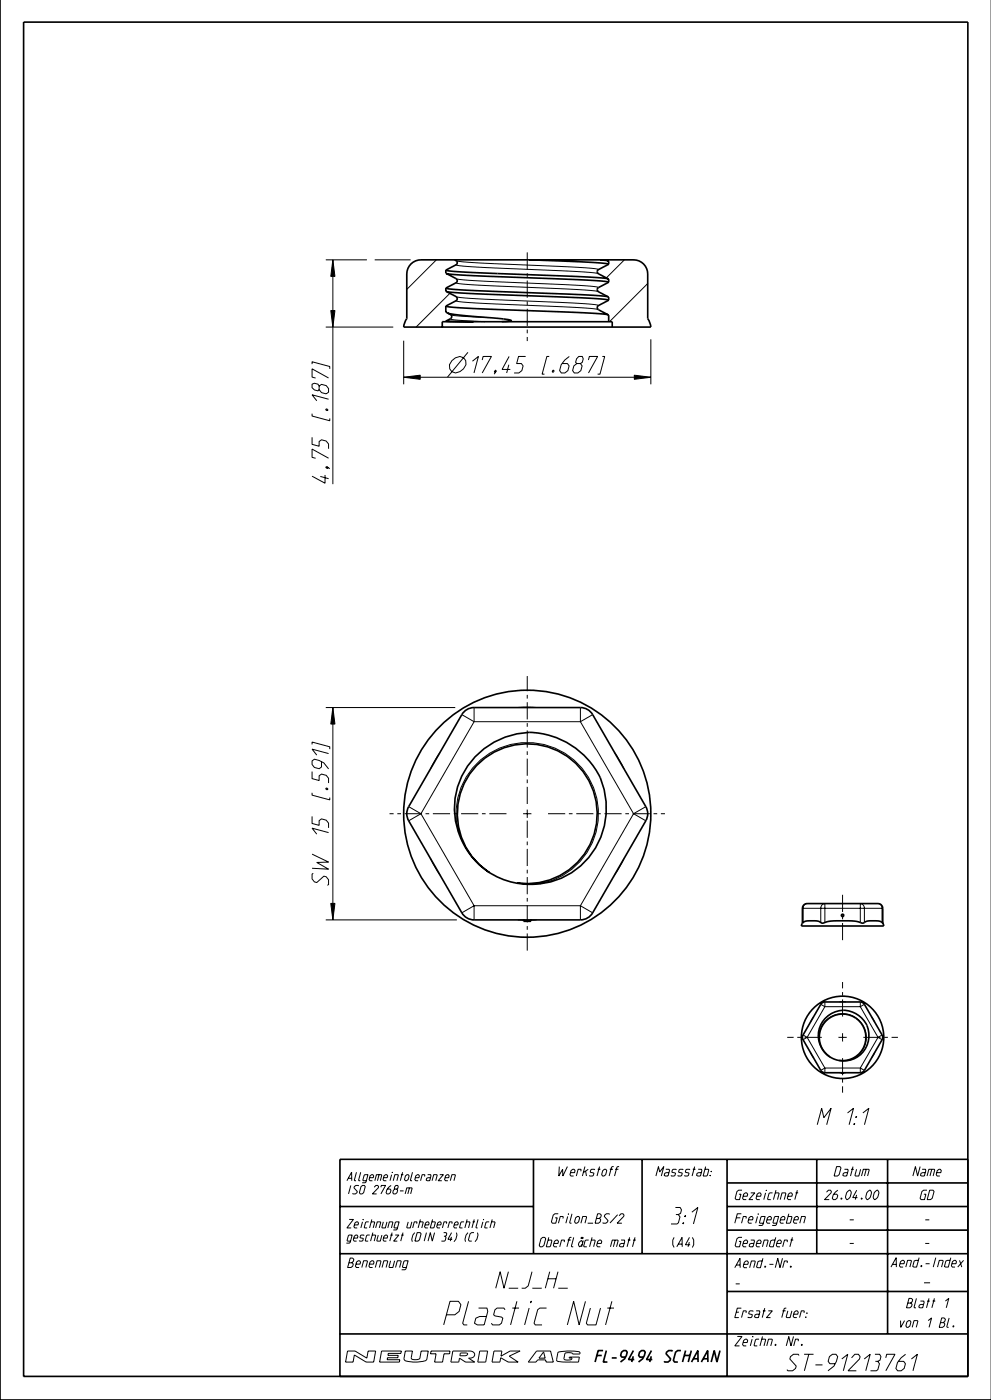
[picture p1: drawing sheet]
<svg xmlns="http://www.w3.org/2000/svg" width="210mm" height="297mm" viewBox="0 0 210 297" stroke-linecap="round" stroke-linejoin="round" font-family="sans-serif">
<g fill="none" stroke="#000" stroke-width=".35">
<path d="M0 -.1v296.8h210M5 4.7h200v287h-200zM87 55.9a3 3 0 0 1 2.2-.8h45a3 3 0 0 1 3 3v9.4l.5 1.1 .2 .7h-52.4l.1-.7 .6-1.1v-9.4a3 3 0 0 1 .8-2.2zM94.4 57.2v.7l2.2 1.1a.51 .51 0 0 1 0 .9l-2.2 1.2M94.4 57.2l4.6 .5 23.5 .9 6.3 .5M94.6 58l6.3 .4 23.4 1 4.6 .4M96.3 55.1l.3 .1a.51 .51 0 0 1 0 .9l-2.2 1.1M112.1 55.1l12.7 .5 4.1 .4M127.2 55.1l1.6 .2M128.4 55.1l.5 .2v.7M128.9 56l-2.1 1.1a.51 .51 0 0 0 0 .9l2.1 1.2v.6M128.9 59.8l-2.1 1.1a.51 .51 0 0 0 0 .9l2.1 1.2v.6"/>
<path d="M93.7 69.3v-1.1h36v1.1M94.4 61.1v.6l2.2 1.1a.51 .51 0 0 1 0 .9l-2.2 1.2M94.4 64.9v1.2l1 .5a.51 .51 0 0 1 0 1l-1 .5M94.4 68.1l5.9 .1M94.4 64.9l4.6 .4 23.4 .9 6.4 .5M94.4 61.1l4.6 .4 23.4 .9 6.4 .5M94.4 68.1v.1M94.6 61.8l6.3 .5 23.4 .9 4.6 .4M94.9 66.4l2.7 .4 9.1 .8 1.6 .3-2 .3M128.9 63.6l-2.1 1.1a.51 .51 0 0 0 0 .9l2.1 1.2v1.4M98.1 151a3 3 0 0 1 2.3-1.1h22.5a3 3 0 0 1 2.6 1.5l11.3 19.5a3 3 0 0 1 0 3l-11.3 19.5a3 3 0 0 1-2.6 1.5h-22.5a3 3 0 0 1-2.6-1.5l-11.2-19.5a3 3 0 0 1 0-3zM100.6 160.4a15.6 15.6 0 0 1 16.8-4.2 17.3 17.3 0 0 1 9.8 8.6 16.1 16.1 0 0 1-16.2 22.6 16.1 16.1 0 0 1-12-25.1z"/>
<path d="M103.7 184.9a14.8 14.8 0 0 1-.6-24.5 14.8 14.8 0 0 1 23 8.6 14.8 14.8 0 0 1-16.6 18.1M110.9 194.9v.3h1.5v-.3M170 195.6a3.6 3.6 0 0 1 2.9-.4l.6 .1a1.17 1.17 0 0 0 1.6 .1l2-.3a13.2 13.2 0 0 1 5.3 .5h.4a4.5 4.5 0 0 1 4-.1l.2 .1M170 195.6v-3.1a1 1 0 0 1 1-1h15a1 1 0 0 1 1 1v3.1M187 195.6l.2 .6h-17.5l.3-.6M174 212.6l.7-.3h7.5l.5 .2 .4 .3 3.7 6.5 .2 .5-.2 .5-3.7 6.5-.4 .4-.5 .1h-7.5l-.5-.1-.4-.4-3.7-6.5-.1-.5 .1-.5zM175.8 224a4.9 4.9 0 0 1-.2-8.2 4.9 4.9 0 0 1 7.7 2.9 4.9 4.9 0 0 1-5.5 6M178.2 227.3h.5M72 245.7h133v46h-133zM72 255.7h41M113 245.7v20M136 245.7v20"/>
<path d="M154 250.7h51M154 255.7h51M154 245.7v46M173 245.7v20M188 245.7v37M72 265.7h133M154 260.7h51M154 273.7h51M72 282.7h133M126.4 287.3h1.1M127.7 286.2h-1l-.7 2.4M128.4 286.2l-.6 2.4h.9"/>
<path d="M129.6 287.8h1M132.5 287.6h-.8l-.2-.3 .1-.7 .5-.4h.5l.3 .4-.2 .7-.4 .6-.9 .7M134.1 287.4l-.3 1.2M134.2 286.2l-1.1 1.9h1.2M136.3 287.6h-.8l-.2-.3 .2-.7 .4-.4h.5l.3 .4-.6 1.3-.9 .7M137.9 287.4l-.3 1.2M138 286.2l-1.1 1.9h1.3M142.4 286.4l-.1-.2h-.7l-.4 .4-.1 .3 .9 1-.1 .4-.4 .3h-.7l-.1-.1M144.2 286.2h-.7l-.4 .4-.5 1.7 .3 .3h.7M144.9 287.3h1.2M145.2 286.2l-.6 2.4M146.4 286.2l-.6 2.4"/>
<path d="M146.5 288.6l1.3-2.4 .1 2.4M146.9 287.9h.9M148.6 288.6l1.3-2.4v2.4M149 287.9h.9M152.5 286.2l-.6 2.4-.6-2.4-.7 2.4"/>
<circle cx="111.7" cy="172.4" r="26.2"/>
<circle cx="178.5" cy="194" r=".25"/>
<circle cx="178.5" cy="219.8" r="8.7"/>
<circle cx="178.7" cy="219.5" r="5.4"/>
</g>
<g fill="none" stroke="#000" stroke-width=".21">
<path d="M69 55.1h8.7M70.5 55.1v47.5M79.4 55.1h7.6M92.4 55.1l-6.2 6.2M96.6 59.9l.7 .2 3.7 .3 21.4 1 4.3 .4M96.6 56.1l.7 .2 3.7 .3 21.4 1 4.3 .4M96.7 59.1l4.3 .4 21.4 1 3.6 .2 .8 .2M96.7 55.3l4.3 .4 21.4 .9 3.6 .3 .8 .2M111.7 53.5v3.6M111.7 57.9v.8M111.7 59.5v3.6M132.3 55.1l-3.9 3.8"/>
<path d="M66.1 77.2v-.5l3.7 1v.5M69 69.3h14.3M85.5 72.2v9.2M85.5 79.9h52.4M95.3 62.2l-7.2 7.1M95.4 67.6l1.7 .3 5.6 .3M95.5 66.8l7.9 .5M95.7 76.4l.8-.6 .9-.3 .8 .3 .4 .6a2.3 2.3 0 0 1-2.1 2.6l-.8-.3-.4-.5-.1-.9zM96.6 63.7l.7 .2 3.7 .3 21.4 1 4.3 .4M96.7 62.9l4.3 .4 21.4 1 3.6 .3 .8 .1M99.1 74.7l-4.3 5.2M100.1 76.5l1.2-1-.9 3.5"/>
<path d="M102.1 76.3l.2-.8h1.8l-2 3.5M104.9 78.5h.2v.2l-.3 .2zM105.1 78.7l-.4 .6M107.8 77.3l-.5 1.7M107.8 75.5l-1.5 2.8h1.8M111.3 75.5h-1.5l-.4 1.5h1l.4 .5-.3 1-.6 .5h-1M111.7 63.9v.8M111.7 65.4v3.7M111.7 69.8v.8M111.7 71.4v.9M116.3 75.5h-.5l-1 3.8h.5M117.1 78.5h.2v.2l-.3 .2z"/>
<path d="M120.6 75.5l-1 .8-.7 1-.4 1.2 .4 .5h.7l.7-.5 .2-1-.3-.5h-1.1M122.2 77l-.3-.2 .2-.8 .5-.5h.7l.2 .5-.2 .8-.4 .2 .4 .5-.3 1-.6 .5h-.8l-.3-.5 .2-1 .7-.5h.7M124.6 76.3l.2-.8h1.8l-2 3.5M127.6 75.5h.5l-1 3.8h-.5M137.2 60.1l-8.1 8.1M137.9 71.9v9.5M66.1 92.7v1.5l1.5 .4v-1l.5-.4 1 .3 .5 .6v1M66.1 87.7v.5l3.7 1v-.5M67.6 81.8v.8l.5 .6 1 .3 .5-.4v-.7l-.5-.7-1-.2-.5 .3-.3-.4-.7-.2-.5 .2v.8l.5 .4 .7 .2 .3-.2M69 98.9h.3l.1 .3-.1 .1zM69 86.7h.3l.1 .3h-.2zM69.3 98.9l.5 .4"/>
<path d="M69.6 97.1l-3.5-1.9v1.7l.7 .2M69.6 84.6l-3.5-.9 1 1.2M69.6 80.1l-3.5-1.9v1.7l.7 .2M67.8 101l1.8 .4M68.8 100.7v1.7l-2.7-1.5M66.1 157.8v-.5l3.7 1v.5M69 149.9h27.4M69.6 159.7l-3.5-.9 1 1.2M70.5 149.9v45M93.2 159.5l-2 3.4M97.8 151.4l2.6 1.5M100.4 152.9l-11.2 19.5"/>
<path d="M100.4 149.9v3M100.4 152.9h22.5M109.7 149.9h4M111.7 143.3v3.2M111.7 147.3v.7M111.7 148.8v3.7M111.7 153.2v.8M111.7 154.8v3.6M111.7 159.2v.8M122.9 149.9v3M122.9 152.9l11.3 19.5M125.5 151.4l-2.6 1.5"/>
<path d="M130.2 159.5l2 3.4M66.1 173v1.5l1.5 .4v-1l.5-.4 1 .3 .5 .6v1M66.1 163.5v1.5l1.5 .4v-1l.5-.4 1 .3 .5 .6v1M66.1 168v.5l3.7 1v-.5M68.1 161.5v1l-.5 .4-1-.3-.5-.6v-.7l.5-.4 1 .3 1 .5 1 1.2M69 167h.3l.1 .3h-.2zM69.6 176.4l-3.5-.9 1 1.3M82.5 172.4h.9M84.2 172.4h.7M85.7 172.4h3.6M86.6 170.9l2.6 1.5M89.2 172.4l11.2 19.5"/>
<path d="M89.2 172.4l-2.6 1.5M90.1 172.4h.8M91.7 172.4h3.6M96.1 172.4h.8M97.1 176.3a15.1 15.1 0 0 1 11.1-18.6 15.1 15.1 0 0 1 18.2 11.7 15.1 15.1 0 0 1-12.1 17.9M97.7 172.4h3.6M102.1 172.4h.8M103.6 172.4h3.7M110.8 172.4h1.8M111.7 160.8v3.6M111.7 165.2v.8M111.7 166.7v3.7"/>
<path d="M111.7 171.6v1.7M111.7 173.9v3.7M111.7 178.3v.8M111.7 179.9v3.6M116.1 172.4h3.6M120.5 172.4h.8M122.1 172.4h3.6M126.5 172.4h.7M128 172.4h3.7M132.4 172.4h.8M134 172.4h3.6M134.2 172.4l2.6 1.5"/>
<path d="M134.2 172.4l-11.3 19.5M136.8 170.9l-2.6 1.5M138.4 172.4h.8M140 172.4h.9M66.1 181l3.5 1.7-2.5 .1 2.5 1.4-3.5-.2M66.3 185.1l-.2 .2v1l.5 .6 .5 .1 1.5-1.3 .5 .1 .5 .6v1l-.3 .2M69 194.9h27.8M91.2 182l2 3.4M100.4 191.9h22.5M100.4 191.9v3M100.4 191.9l-2.6 1.5M109.7 194.9l1.2 .1"/>
<path d="M111.7 184.3v.8M111.7 185.9v3.6M111.7 190.3v.8M111.7 191.8v3.7M111.7 196.3v.7M111.7 197.8v3.7M113.7 194.9l-1.3 .1M122.9 191.9l2.6 1.5M122.9 191.9v3M132.2 182l-2 3.4M170 192.5h17M171 191.5l-.6 .2-.3 .6v3.2"/>
<path d="M173.8 195.5l.1-3.2 .3-.6 .5-.2v4M178.5 189.6v3.7M178.5 194v.8M178.5 195.6v3.6M182.2 195.5v-4l.6 .2 .3 .6v3.2M186 191.5l.5 .2 .3 .6v3.2M166.7 219.8h1.4M168.9 219.8h.7M170.1 219.3l.9 .5M170.4 219.8h3.7M171 219.8l3.7 6.5M171 219.8l-.9 .5"/>
<path d="M172.3 215.5l-.7 1.2M173.8 212.8l.9 .5M174.7 213.3l-3.7 6.5M174.7 212.3v1M174.7 213.3h7.5M177.6 219.8h1.7M177.8 212.3h1.3M178.5 208.1v1.4M178.5 210.2v.8M178.5 211.8v3.6M178.5 219v1.7M182.2 212.3v1"/>
<path d="M182.2 213.3l3.8 6.5M182.9 219.8h3.6M183.1 212.8l-.9 .5M184.6 215.5l.7 1.2M186 219.8l.8 .5M186 219.8l-3.8 6.5M186.8 219.3l-.8 .5M187.3 219.8h.8M188.8 219.8h1.4M171.6 223l.7 1.2M173.1 238.4l.9-3.5 .5 2 1.5-2-.9 3.5M173.6 221.1a5 5 0 0 1 3.7-6.2 5 5 0 0 1 6.1 3.9 5 5 0 0 1-4 6"/>
<path d="M174.7 226.3h7.5M174.7 226.3v1M174.7 226.3l-.9 .5M177.8 227.3l.4 .1M178.5 224.2v3.7M178.5 228.7v.7M178.5 230.2v1.4M179.1 227.3l-.4 .1M179.5 235.9l1.3-1-1 3.5M180.9 238.1h.2l-.3 .3zM181.3 236.6h.2l-.2 .3zM182.2 226.3l.9 .5"/>
<path d="M182.2 226.3v1M182.8 235.9l1.2-1-.9 3.5M185.3 223l-.7 1.2M73.5 250.2l1-1.8v1.8M73.8 249.7h.7M74 258.4h.9l-1.4 1.8h.9M74.3 251.2l-.5 1.8M75.1 259.6h.7l.1-.4-.2-.3-.5 .3-.2 .8 .1 .2h.6M75.5 248.4l-.4 1.7 .3 .1M76 251.3l-.1-.1h-.5l-.4 .3v.2l.7 .8-.1 .3-.3 .2h-.5l-.1-.1M76.4 248.4l-.4 1.7 .3 .1M76.5 251.5l.3-.3h.4l.2 .3-.4 1.3-.3 .2h-.4l-.2-.2z"/>
<path d="M76.8 258.9l-.4 1.3M76.9 258.4v.1zM77.6 250.2h-.7v-.1l.2-1 .8-.2-.4 1.6-.2 .1h-.6M78.1 258.9l-.7 .2-.2 1v.1h.6M78.3 249.6h.7l.2-.4-.2-.3-.6 .3-.2 .8 .2 .2h.5M78.6 258.9h.7l.1 .2-.4 1.1M78.8 258.4l-.5 1.8M79.3 251.6l.3-.4h.4l.2 .3-.1 .2-1.2 1.3h.9M79.4 250.2l.3-1.3h1.1l.1 .2-.4 1.1M80.3 248.9l-.4 1.3M80.7 251.6l.1-.4h.9l-1 1.8M81.2 258.9l-.3 1.2 .1 .1h.6l.4-1.3"/>
<path d="M81.2 249.6h.8l.1-.4-.2-.3-.6 .3-.2 .8 .2 .2h.5M82.8 251.2l-.9 .9-.1 .7 .2 .2h.3l.4-.2 .1-.6-.2-.2h-.5M82.9 248.9l-.3 1.3M83.1 248.4v.1zM83.3 250.2l.3-1.3h.7l.1 .2-.3 1.1M83.7 252l-.2-.1 .1-.4 .3-.3h.3l.1 .3-.1 .4-.2 .1 .2 .2-.1 .6-.3 .2h-.4l-.2-.2 .1-.6 .4-.2h.3M84.7 252.4h.8M84.9 248.9h.5M85.3 248.4l-.5 1.8M85.8 253l.4-1.3h1l.1 .2-.3 1.1M85.9 249.2l.3-.3h.3l.2 .3-.3 .8-.3 .2h-.2l-.2-.2zM86.5 258.9l-.3 1.2v.1h.7l.3-1.3"/>
<path d="M86.7 251.7l-.3 1.3M87.4 248.4l-.5 1.7 .4 .1M88 249.6h.7l.1-.4-.2-.3-.5 .3-.2 .8 .1 .2h.6M88.2 259.3l.1-.4h-.6l-.3 1.3M88.9 258.9h.6l.1 .2-.3 1.1M89 258.4l-.4 1.8M89.9 249.3v-.4h-.5l-.3 1.3M90 259.6h.8l.1-.4-.2-.3-.6 .3-.2 .8 .2 .2h.5M90.6 248.9h.6l-.2 1.3-.7-.1 .1-.4 .8-.1M91.5 250.2l.4-1.3h.6l.1 .2-.3 1.1M91.6 258.4l-.5 1.8 .8-.1 .3-1-.1-.2h-.6M92.6 259.6h.8l.1-.4-.2-.3-.6 .3-.2 .8 .2 .2h.5"/>
<path d="M93.1 248.9h.8l-1.1 1.3h.8M94.3 249.6h.7l.1-.4-.2-.3-.5 .3-.2 .8 .1 .2h.6M94.5 259.3l.1-.4h-.6l-.3 1.3M95.4 250.2l.3-1.3h.7l.1 .2-.4 1.1M95.7 259.3v-.4h-.5l-.3 1.3M96.2 259.6h.8l.1-.4-.2-.3-.6 .3-.2 .8 .2 .2h.5M98.3 258.9l-.7 .2-.3 1 .1 .1h.5M98.8 258.9h.6l.1 .2-.3 1.1M98.9 258.4l-.4 1.8M100.1 258.9h.5M100.4 258.4l-.4 1.8M101.3 258.4l-.5 1.7 .4 .1"/>
<path d="M102.3 258.9l-.4 1.3M102.4 258.4v.1zM103.6 258.9l-.7 .2-.2 1v.1h.6M104.1 258.9h.7l.1 .2-.4 1.1M104.3 258.4l-.5 1.8M118.3 257.2h-.8l-.3 .3-.4 1.4 .2 .3h.7l.3-1.1h-.4M118.5 247.2l-.1 2 .8-1.4v1.4l1-2M119.2 258.2v-.4h-.5l-.4 1.4M120.2 257.8l-.3 1.4M120.4 257.2v.2zM120.8 248.5h.9l.1-.4-.2-.3h-.3l-.4 .3-.2 .8 .2 .3h.6M121.2 257.2l-.5 1.9 .3 .1"/>
<path d="M121.9 258.1l.4-.3h.3l.2 .3-.2 .8-.4 .3h-.3l-.2-.3zM123 248.2v-.4h-.5l-.4 1.4M123 259.2l.4-1.4h.7l.1 .1-.3 1.3M123.9 247.2l-.5 2M124.1 248.2l.1 1M124.5 259.2h1.1M124.6 247.8l-1.1 .7M126 247.9l-.1-.1h-.6l-.3 .6 .8 .2-.1 .5-.2 .1h-.6l-.1-.1M126.3 258.2h.6l.3-.3 .2-.4-.4-.3h-.4l-.6 2h.8l.3-.3 .1-.4-.3-.3M126.6 247.8h.6M127 247.2l-.5 2M127.7 248.1l.3-.3h.3l.2 .3-.2 .8-.4 .3h-.3l-.2-.3z"/>
<path d="M129.1 257.4l-.1-.2h-.6l-.3 .3-.1 .3 .8 .8-.1 .3-.4 .3h-.5l-.1-.1M129.2 247.8h.6M130 247.2l-.5 .2-.5 1.8M130.3 247.8h.7M130.8 257.4l-1.6 1.8M131.1 247.2l-.4 .2-.5 1.8M131.1 257.6l.4-.4h.5l.2 .3-.1 .3-1.4 1.4h1M138.9 249.2l.6-2 .2 1.2 .9-1.2-.5 2M141 247.8h.7l.1 .3-.3 1.1-.8-.1 .1-.5 .9-.1M143.1 255.9h1l.2 .5-.2 .7-.4 .3M143.2 257.4h.5l.3 .5-.3 1.2-.3 .3h-1.3M143.3 247.9l-.1-.1h-.6l-.3 .6 .8 .2-.1 .5-.2 .1h-.6l-.1-.1"/>
<path d="M144.7 259.1h.2l-.3 .3zM144.7 247.9l-.1-.1h-.6l-.2 .1-.1 .5 .8 .2-.1 .5-.2 .1h-.6l-.1-.1M145.1 257.6h.2l-.3 .3zM146.1 247.9l-.1-.1h-.5l-.2 .1-.1 .5 .7 .2-.3 .6h-.5l-.1-.1M146.5 256.9l1.3-1-.9 3.5M146.7 247.8h.6M147.1 247.2l-.5 2M147.9 247.8h.7l.1 .3-.3 1.1-.9-.1 .2-.5 .8-.1M149.5 247.2l-.6 2h.7l.2-.1 .3-1.2-.1-.1h-.7M150.4 249.1v.1zM150.6 248.2v.2zM155.9 258.1h.9"/>
<path d="M157 257.2h-.8l-.6 2M157.2 252.2h-.7l-.4 .3-.4 1.4 .2 .3h.7l.3-1.1h-.4M157.4 253.5h.9l.1-.4-.2-.3h-.3l-.4 .3-.2 .8 .2 .3h.6M158 258.2v-.4h-.6l-.3 1.4M158.5 258.5h.9l.1-.4-.2-.3h-.3l-.3 .3-.3 .8 .2 .3h.6M159 252.8h.9l-1.3 1.4h.9M160.3 253.5h.8l.1-.4-.2-.3h-.3l-.3 .3-.3 .8 .2 .3h.6M160.4 257.8l-.3 1.4M160.6 257.2v.2zM161.7 259.2h-.7l-.1-.1 .3-1.2 .1-.1h.8l-.5 1.7-.2 .2h-.7M162.2 252.8l-.4 1.4M162.3 252.2v.2z"/>
<path d="M162.4 258.5h.9l.1-.4-.2-.3h-.3l-.3 .3-.3 .8 .2 .3h.6M163.6 252.8h-.5l-.2 .1-.3 1.2 .1 .1h.6M164.2 252.8h.7l.1 .1-.3 1.3M164.4 252.2l-.6 2M164.5 259.2h-.7l-.1-.1 .3-1.2 .2-.1h.7l-.4 1.7-.2 .2h-.7M165.3 254.2l.3-1.4h.7l.2 .1-.4 1.3M165.3 258.5h.9l.1-.4-.2-.3h-.3l-.4 .3-.2 .8 .2 .3h.6M166.9 253.5h.8l.1-.4-.2-.3h-.2l-.4 .3-.2 .8 .2 .3h.5M167.1 257.2l-.6 2h.8l.1-.1 .3-1.2-.1-.1h-.7M168.2 258.5h.8l.1-.4-.2-.3h-.3l-.3 .3-.3 .8 .3 .3h.5M168.5 252.8h.6M168.9 252.2l-.6 2"/>
<path d="M169.4 259.2l.4-1.4h.7l.1 .1-.3 1.3M175.1 252.6l.4-.4h.4l.2 .3-.1 .3-1.4 1.4h1M177.2 247.2h.7l.2 .3-.4 1.4-.3 .3h-.7zM177.5 252.2l-1 1-.2 .7 .2 .3h.4l.4-.3 .1-.5-.2-.3h-.6M178.2 253.9l.1 .1-.2 .1zM178.9 247.8h.7v.3l-.3 1.1-.8-.1 .1-.5 .9-.1M179.5 252.5l.4-.3 .3 .3a1.54 1.54 0 0 1-.7 1.7h-.1l-.3-.5zM180 258.5h.8M180.3 247.8h.6M180.7 247.2l-.6 2M181.4 247.8l-.3 1.3 .1 .1h.7l.4-1.4M181.4 253.2l-.2 1"/>
<path d="M181.5 252.2l-.9 1.6h1M182.5 249.2l.4-1.4h1.1l.1 .1-.3 1.3M182.5 253.9l.1 .1-.2 .1zM183.5 247.8l-.4 1.4M183.8 252.5l.4-.3 .3 .3a1.54 1.54 0 0 1-.7 1.7h-.2l-.2-.5zM185.4 252.5l.4-.3 .3 .3a1.54 1.54 0 0 1-.7 1.7l-.4-.3-.1-.2zM194.9 247.2l-.5 2-.5-2-.5 2M195.3 247.8h.7l.1 .3-.3 1.1-.8-.1 .1-.5 .9-.1M196 258.5h.8M196.3 252.2h-.7l-.3 .3-.4 1.4 .2 .3h.7l.3-1.1h-.4M196.4 249.2l.3-1.4h1.2l.1 .1-.4 1.3M196.9 252.2h.7l.2 .3-.3 1.4-.4 .3h-.7z"/>
<path d="M197.4 247.8l-.4 1.4M198.4 248.5h.9l.1-.4-.2-.3h-.3l-.4 .3-.2 .8 .2 .3h.6M73.9 267.6h.6l.3-.3 .2-.4-.3-.2-.5-.1-.6 2h.7l.4-.3 .1-.4-.3-.3M74.2 263h-.6l-.1-.1 .3-1 .8-.2-.4 1.6-.2 .1h-.6M74.9 262.4h.8l.1-.4-.2-.3-.6 .3-.2 .8 .2 .2h.5M75.4 267.9h.9l.1-.4-.2-.3h-.3l-.4 .3-.2 .8 .2 .3h.6M76.6 268.6l.4-1.4h.7l.1 .1-.3 1.3M77.1 261.9l-.1-.2h-.5l-.2 .5 .7 .3-.1 .4-.2 .1h-.5l-.1-.1M78.3 267.9h.8l.1-.4-.2-.3h-.3l-.3 .3-.3 .8 .2 .3h.6M78.3 261.7l-.7 .2-.2 1 .1 .1h.5M78.8 261.7h.7l.1 .2-.3 1.1M79 261.2l-.5 1.8"/>
<path d="M79.5 268.6l.4-1.4h.7l.1 .1-.4 1.3M79.6 260.2l.3-1.3h.6l.1 .2-.3 1.1M80.1 261.7l-.3 1.2 .1 .1h.6l.4-1.3M80.9 268.6l.4-1.4h.7l.1 .1-.3 1.3M81.2 262.4h.8l.1-.4-.2-.3-.6 .3-.2 .8 .2 .2h.5M82.1 260.2l.4-1.3h.6l.1 .2-.3 1.1M82.7 261.7h.5M82.7 267.2l-.3 1.3 .1 .1h.7l.4-1.4M83 261.2l-.4 1.8M83.7 261.7h.8l-1.1 1.3h.7M83.8 268.6l.4-1.4h.7l.1 .1-.4 1.3M84.2 260.2h-.7v-.1l.2-1 .8-.2-.4 1.6-.2 .1h-.6"/>
<path d="M85 261.7h.5M85.4 261.2l-.5 1.8M86.1 268.6h-.8l-.1-.1 .3-1.2 .2-.1h.7l-.4 1.7-.2 .2h-.7M87.8 261.2l-.3 .5-.3 .9 .1 .5M88.4 261.2h.6l.2 .3-.4 1.3-.3 .2h-.6zM90.3 261.2l-.5 1.8M92 261.2l-.4 1.8-.5-1.8-.4 1.8M94 261.2h.5l.1 .3-.1 .4-.2 .1M94 262h.3l.2 .2-.2 .7-.8 .1M94.6 278.6h1.7l.9-.7 .4-1.4-.5-.7h-1.8l-1.3 5M95.6 262.1l-.2 .9M95.6 261.2l-.7 1.4h.9"/>
<path d="M96.7 261.2l.1 .5-.2 .9-.4 .5M99.1 261.2l-.4 .5-.2 .9 .1 .5M99.2 275.8l-1.2 4.6 .3 .4h.7M100.4 261.2h-.5l-.3 .3-.4 1.3 .2 .2h.5M101.1 261.2l.1 .5-.2 .9-.4 .5M101.4 277.2h1.7l.2 .7-.8 2.9h-1.4l-.6-.4 .3-1.1 .8-.3h1.4M107 277.6l-.3-.4h-1.4l-.5 .4-.2 1 .2 .3 1.4 .2 .3 .2-.3 1.1-.4 .4h-1.5l-.2-.4M107.7 269.5l-.9 3.5-.9-3.5-.9 3.5M107.7 273h2.1M108.5 277.2h1.4M109.5 275.8l-1.4 5M112.1 277.2l-1 3.6"/>
<path d="M112.5 275.8h.1l-.2 .3zM112.7 269.5l-.8 3-.7 .5h-.7M112.8 273h2M114.6 262.5l.4-.3h.4l.2 .3-.4 1.4-.4 .3h-.4l-.2-.3zM115.8 277.2h-1.5l-.4 .4-.8 2.8 .3 .4h1.4M116 271h1.8M116.2 262.2l-.5 2h.7l.2-.1 .3-1.2-.1-.1h-.7M116.4 269.5l-.9 3.5M117.3 263.5h.9l.1-.4-.2-.3h-.3l-.4 .3-.2 .8 .2 .3h.6M118.2 269.5l-1 3.5M118.3 273h1.9M119.5 263.2v-.4h-.6l-.3 1.4"/>
<path d="M120.2 262.8h.7M121 262.2l-.4 .2-.5 1.8M121.5 262.2l-.5 1.9 .4 .1M123.1 262.2h.2l-.1 .3h-.1zM123.4 262.2h.1v.3h-.2zM123.4 263.4l-.3-.5a.81 .81 0 0 0-.3 1.3l.5-.5M123.5 262.9l-.3 1.3M124 275.8l-1.3 5-1.2-5-1.3 5M124.7 262.8h-.6l-.2 .1-.3 1.2 .1 .1h.6M125.1 277.2l-.9 3.2 .3 .4h1.7l1-3.6M125.3 262.8h.7l.1 .1-.4 1.3M125.4 262.2l-.5 2"/>
<path d="M126.5 263.5h.8l.2-.4-.2-.3h-.3l-.4 .3-.2 .8 .2 .3h.6M128.6 277.2h1.5M129.3 264.2l.4-1.4h1.1l.1 .1-.3 1.3M129.6 275.8l-1.3 5M130.3 262.8l-.4 1.4M131.5 262.8h.8v.3l-.3 1.1-.8-.1 .1-.5 .9-.1M133 262.8h.5M133.4 262.2l-.6 2M134.1 262.8h.6M134.5 262.2l-.5 2M142.8 262.2l-.3 .6v1l.3 .6M143.4 264.2l1.1-2v2"/>
<path d="M143.7 263.6h.8M146 263.2l-.3 1M146 262.2l-.8 1.6h1M146.6 262.2l.3 .6v1l-.3 .6M155.6 268.7l1.1-2 .1 2M155.8 272.1h.9M155.9 278.1h.6M156 268.1h.7M157 277.2h-.8l-.6 2h.9M157.2 262.2h-.7l-.4 .3-.4 1.4 .2 .3h.7l.3-1.1h-.4M157.4 263.5h.9l.1-.4-.2-.3h-.3l-.4 .3-.2 .8 .2 .3h.6M157.5 267.9h.9l.1-.4-.2-.3h-.3l-.3 .3-.3 .9 .2 .3h.6"/>
<path d="M158 278.2v-.4h-.6l-.3 1.4M158.8 268.7l.4-1.5h.7l.1 .2-.4 1.3M159 262.8h.7l.1 .3-.3 1.1-.8-.1 .1-.5 .9-.1M159.5 277.9l-.1-.1h-.5l-.2 .1-.1 .5 .8 .2-.3 .6h-.6l-.1-.1M160.2 277.8h.7v.3l-.3 1.1-.8-.1 .1-.5 .9-.1M160.3 263.5h.8l.1-.4-.2-.3h-.3l-.3 .3-.3 .8 .2 .3h.6M161.5 264.2l.4-1.4h.7l.1 .1-.4 1.3M161.6 277.8h.6M161.6 266.7l-.5 2-.9-.2 .3-1.1 .9-.2M162 277.2l-.6 2M162.1 268.3l.1 .2-.2 .1zM162.7 277.8h.9l-1.3 1.4h.9"/>
<path d="M163 267.9h.8M164.3 262.2l-.5 2-.8-.1 .3-1.2 .9-.1M164.5 263.5h.9l.1-.4-.2-.3h-.3l-.3 .3-.3 .8 .2 .3h.6M165.7 277.8h.7M165.7 266.7l-.5 2-.5-2-.5 2M166.6 277.2l-.5 .2-.5 1.8M166.7 263.2v-.4h-.5l-.4 1.4M166.7 267.7v-.5h-.5l-.4 1.5M166.9 277.8l-.4 1.3 .1 .1h.7l.4-1.4M167.4 262.8h.6M167.5 268.3l.1 .2-.2 .1zM167.8 262.2l-.5 2"/>
<path d="M168.1 278.5h.9l.1-.4-.2-.3h-.3l-.4 .3-.2 .8 .2 .3h.6M170.3 278.2v-.4h-.6l-.4 1.4M170.7 279.1l-.1 .1zM170.9 278.2v.2zM180 263.5h.8M188.7 268.5l1.1-2 .1 2M189.1 268h.7M190.6 267.8h.9l.1-.4-.2-.3h-.3l-.4 .3-.2 .8 .2 .3h.6M190.7 279.9l.1 1.4 .8-1.4M191.9 268.5l.3-1.4h.8l.1 .1-.4 1.3M192.3 276.2h.5l.4-.3 .1-.5-.2-.2h-.6l-.5 2h.7l.4-.3 .1-.5-.4-.2M194.1 275.2l-.5 1.8 .4 .2"/>
<path d="M194.7 266.5l-.6 2-.8-.1 .3-1.2 .9-.1M195 275.7h.7v.3l-.3 1.2-.8-.2 .1-.4 .9-.2M195.1 268.2l.2 .1-.2 .1zM195.7 271.8h1.3M196 263.5h.8M196 267.8h.9M196.4 275.7h.6M196.6 279.9l.7-.6-.5 2M196.8 275.2l-.6 2M197.5 275.7h.6M197.9 275.2l-.5 2M198.2 266.5l-.5 2"/>
<path d="M198.6 268.5l.4-1.4h.7l.1 .1-.4 1.3M200.2 275.7l.8-.5-.6 2M201 279.3l-.5 1.8 .4 .2M201.4 266.5l-.5 2-.9-.1 .3-1.2 .9-.1M201.6 267.8h.9l.1-.4-.2-.3h-.3l-.4 .3-.2 .8 .2 .3h.6M203.2 267.1l.5 1.4M204.1 267.1l-1.2 1.4M73.6 286.3h1.6l2.5 1.5 .3-1.5h1.6l-.5 2.4h-1.5l-2.5-1.6-.3 1.6h-1.6zM80.8 286.3h4.2l-.1 .5h-2.7v.4h2.1v.5h-2.2l-.1 .4h2.7l-.1 .6h-4.2zM85.8 286.3h1.6l-.3 1.4a.56 .56 0 0 0 .9 .4l.9-.2 .3-1.6h1.5l-.4 1.9a6.5 6.5 0 0 1-4.5 .1l-.2-.4zM91.3 286.3h4l-.1 .6h-1.2l-.3 1.8h-1.6l.3-1.8h-1.2zM95.9 286.3h3.3a.89 .89 0 0 1 1 .2 .89 .89 0 0 1 .2 1l-.5 .3h-.7l1.3 .9h-1.9l-1.3-.9-.1 .9h-1.7z"/>
<path d="M97.5 286.7h1.3l.3 .3-.4 .3h-1.3zM101.6 286.3h1.7l-.4 2.4h-1.7zM104.6 286.3h1.7l-.2 1.1 1.9-1.1h2.2l-2.3 1.1 1.8 1.3h-2l-1.6-1-.2 1h-1.7zM113.7 286.3h2.9l.6 2.4h-1.5l-.1-.5h-1.7l-.4 .5h-1.6zM115.1 286.5l.4 1.3h-1.3zM118.2 286.6l2.9-.3 1.5 .1 .3 .3-.1 .2h-1.5a1.34 1.34 0 0 0-1.7 0l-.1 .9a.68 .68 0 0 0 1 .4h.4l.2-.3 .1-.1h-.6v-.2h2.1l-.2 1.1-4.4-.2-.2-.3zM121 288.6v.1M156.2 283.2h1l-1.6 2h1M157.4 284.5h.9l.1-.4-.2-.3h-.3l-.4 .3-.2 .8 .2 .3h.6M159.3 283.8l-.4 1.4M159.5 283.2l-.1 .2zM160.8 283.8h-.6l-.2 .1-.3 1.2 .1 .1h.6"/>
<path d="M161.3 283.8h.8l.1 .1-.4 1.3M161.5 283.2l-.5 2M162.4 285.2l.4-1.4h.7l.1 .1-.3 1.3M164.2 284.9l.2 .1-.2 .1zM168.1 283.2l-.6 2-.4-2-.6 2M169 284.2l.1-.4h-.6l-.4 1.4M169.2 287.2l-.1-.2h-1l-.7 .5-.1 .5 1.3 1.5-.1 .5-.6 .5h-1l-.2-.3M169.8 284.9l.1 .1-.1 .1zM170.3 287h2M171.3 287l-.9 3.5M172.7 289.2h1.5M176.9 289h-1.1l-.4-.5 .3-1 .6-.5h.8l.3 .5-.2 1-.6 1-1.2 1"/>
<path d="M178.3 288l1.3-1-1 3.5M180.4 287.7l.7-.7h.7l.4 .5-.2 .5-2.4 2.5h1.8M183 288l1.3-1-.9 3.5M185.3 287h1l.3 .5-.2 .7-.5 .3M185.4 288.5h.5l.4 .5-.4 1.2-.3 .3h-1.2M187.6 287.7l.2-.7h1.8l-2 3.5M191.8 287l-.9 .7-.8 1-.3 1.3 .3 .5h.8l.6-.5 .3-1-.4-.5h-1.1M192.1 280.1l.4-.2h.2l.2 .2-.2 .9-.3 .3h-.3l-.2-.3zM193 288l1.3-1-.9 3.5M193.2 281.3l.4-1.4h.7l.1 .1-.3 1.3M199.2 280.3h.6l.3-.3 .1-.4-.2-.3h-.5l-.6 2h.7l.4-.3 .1-.4-.3-.3M201.9 281l.1 .1-.1 .1z"/>
</g>
<path d="M70.5 55.1l.4 3.5h-.8zM70.1 65.8h.8l-.4 3.5zM85.5 79.9l3.5-.4v.9zM134.4 79.5l3.5 .4-3.5 .5zM70.5 149.9l.4 3.5h-.8zM70.1 191.4h.8l-.4 3.5z" fill="#000" stroke="#000" stroke-width=".21"/>
</svg>
